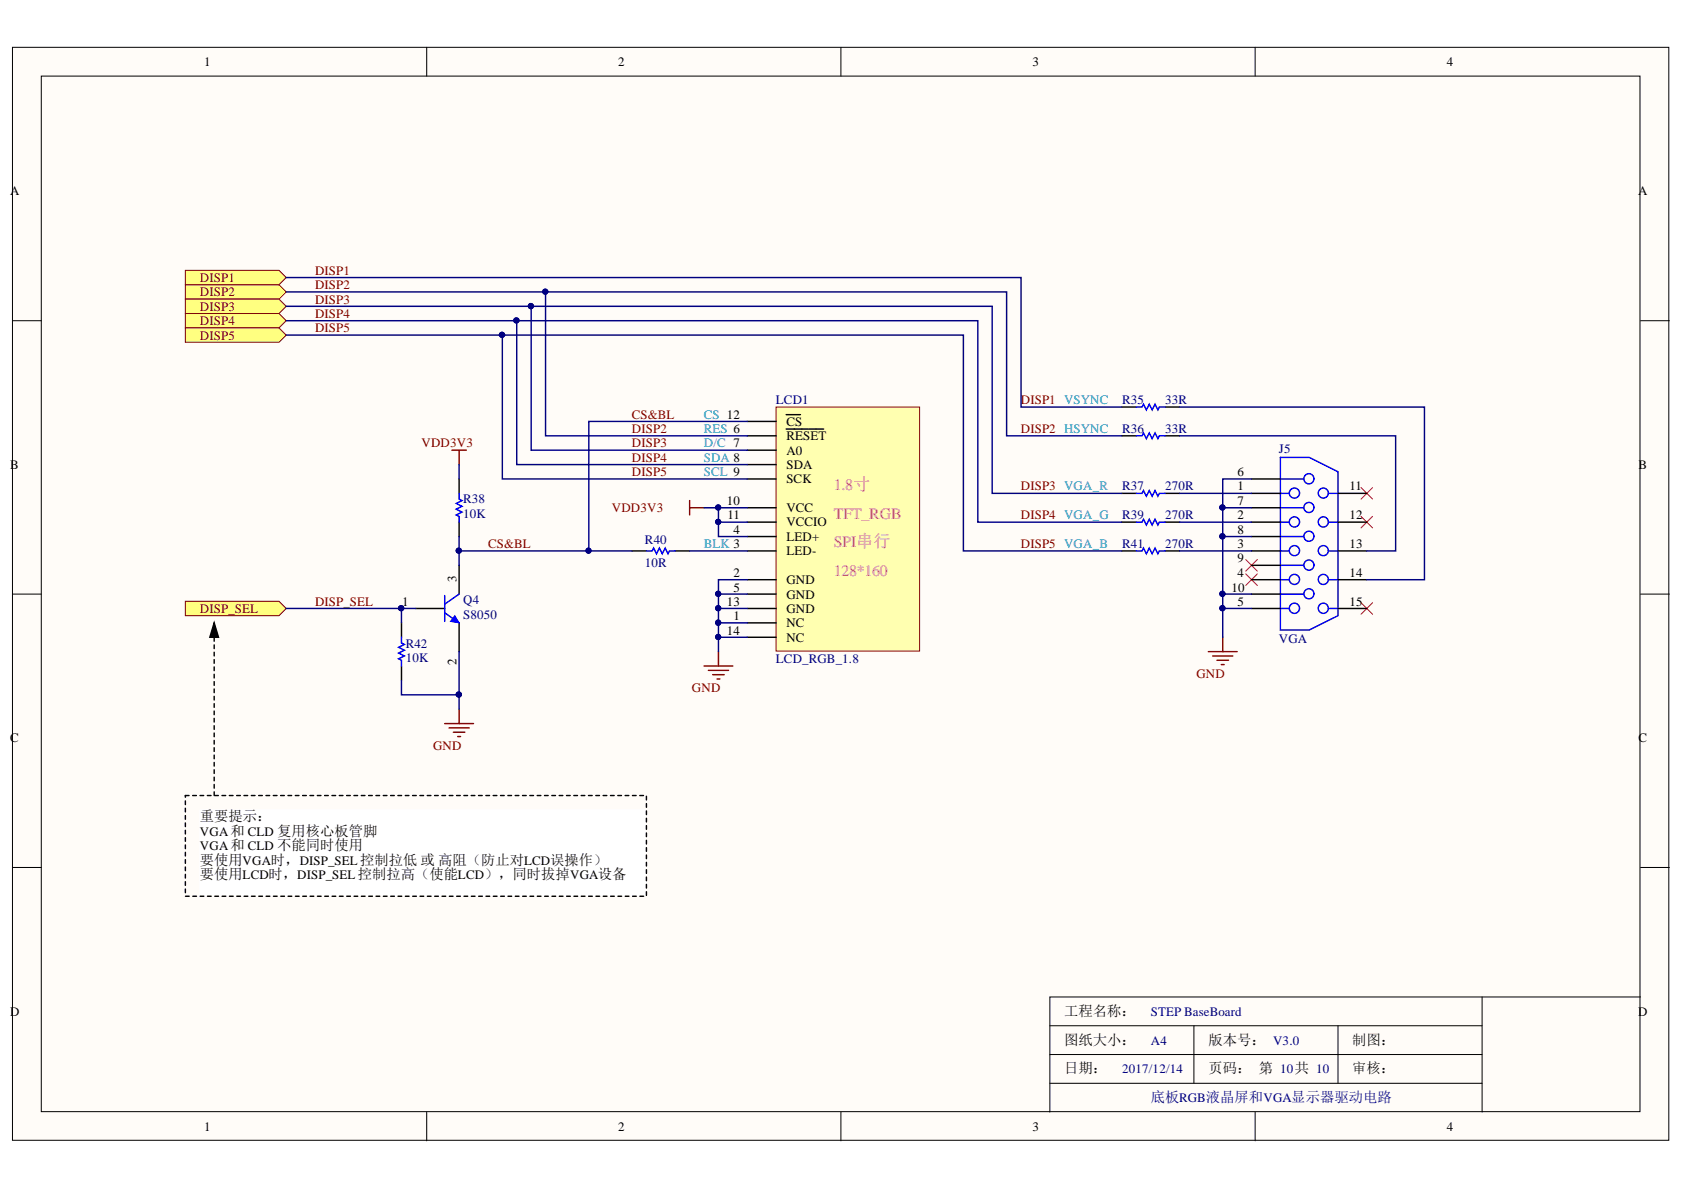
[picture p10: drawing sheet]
<svg xmlns="http://www.w3.org/2000/svg" width="297mm" height="210mm" viewBox="0 0 297 210" stroke-linecap="round" stroke-linejoin="round" font-family="sans-serif">
<defs><g id="words">
<g font-size="2.8" fill="#f0f">
<text x="147.1" y="86.4">1.8寸</text>
<text x="147.1" y="91.5">TFT_RGB</text>
<text x="147.1" y="96.6">SPI串行</text>
<text x="147.1" y="101.6">128*160</text>
</g>
<g font-size="2.5">
<text x="35.3" y="144.9">重要提示：</text>
<text x="35.3" y="152.5">要使用VGA时，DISP_SEL控制拉低 或 高阻（防止对LCD误操作）</text>
<text x="35.3" y="155">要使用LCD时，DISP_SEL控制拉高（使能LCD），同时拔掉VGA设备</text>
<text x="187.7" y="179.3">工程名称：</text>
<text x="187.7" y="184.3">图纸大小：</text>
<text x="213.1" y="184.3">版本号： V3.0</text>
<text x="238.5" y="184.3">制图：</text>
<text x="187.7" y="189.3">日期：</text>
<text x="213.1" y="189.3">页码： 第 10共 10</text>
<text x="238.5" y="189.3">审核：</text>
</g>
<text font-size="2.5" fill="#000080" x="203" y="194.4">底板RGB液晶屏和VGA显示器驱动电路</text>
<g font-size="2.3">
<text x="36" y="11.7">1</text>
<text x="109" y="11.7">2</text>
<text x="182.1" y="11.7">3</text>
<text x="255.2" y="11.7">4</text>
<text x="1.8" y="34.5">A</text>
<text x="288.9" y="34.5">A</text>
<text x="138.7" y="77.6">RESET</text>
<text x="138.7" y="75.1">CS</text>
<text x="1.8" y="82.7">B</text>
<text x="138.7" y="80.2">A0</text>
<text x="138.7" y="82.7">SDA</text>
<text x="218.3" y="84">6</text>
<text x="289" y="82.7">B</text>
<text x="128.2" y="89">10</text>
<text x="138.7" y="85.2">SCK</text>
<text x="218.3" y="86.5">1</text>
<text x="218.3" y="89">7</text>
<text x="238" y="86.5">11</text>
<text x="128.3" y="91.6">11</text>
<text x="129.4" y="94.1">4</text>
<text x="138.7" y="95.4">LED+</text>
<text x="138.7" y="90.3">VCC</text>
<text x="138.7" y="92.8">VCCIO</text>
<text x="218.3" y="91.6">2</text>
<text x="218.3" y="94.1">8</text>
<text x="238" y="91.6">12</text>
<text x="129.4" y="101.7">2</text>
<text x="138.7" y="97.9">LED-</text>
<text x="218.3" y="96.6">3</text>
<text x="218.3" y="101.7">4</text>
<text x="218.3" y="99.2">9</text>
<text x="238" y="96.6">13</text>
<text x="238" y="101.7">14</text>
<text x="71" y="106.9">1</text>
<text x="80.5" y="102.7" transform="rotate(-90 80.5 102.7)">3</text>
<text x="128.2" y="106.9">13</text>
<text x="129.4" y="104.3">5</text>
<text x="138.7" y="103">GND</text>
<text x="138.7" y="105.6">GND</text>
<text x="217.2" y="104.3">10</text>
<text x="218.3" y="106.9">5</text>
<text x="238" y="106.9">15</text>
<text x="128.2" y="111.9">14</text>
<text x="129.4" y="109.4">1</text>
<text x="138.7" y="110.7">NC</text>
<text x="138.7" y="108.1">GND</text>
<text x="138.7" y="113.2">NC</text>
<text x="80.5" y="117.3" transform="rotate(-90 80.5 117.3)">2</text>
<text x="1.8" y="130.9">C</text>
<text x="289" y="130.9">C</text>
<text x="35.3" y="147.4">VGA和 CLD 复用核心板管脚</text>
<text x="35.3" y="150">VGA和 CLD 不能同时使用</text>
<text x="1.8" y="179.2">D</text>
<text x="288.9" y="179.2">D</text>
<text x="36" y="199.5">1</text>
<text x="109" y="199.5">2</text>
<text x="182.1" y="199.5">3</text>
<text x="255.2" y="199.5">4</text>
</g>
<g font-size="2.3" fill="#800000">
<text x="35.3" y="52.3">DISP2</text>
<text x="35.3" y="49.8">DISP1</text>
<text x="55.6" y="48.5">DISP1</text>
<text x="55.6" y="51">DISP2</text>
<text x="55.6" y="53.6">DISP3</text>
<text x="35.3" y="54.8">DISP3</text>
<text x="35.3" y="57.4">DISP4</text>
<text x="35.3" y="59.9">DISP5</text>
<text x="55.6" y="56.1">DISP4</text>
<text x="55.6" y="58.6">DISP5</text>
<text x="180.1" y="71.3">DISP1 VSYNC</text>
<text x="111.5" y="76.4">DISP2</text>
<text x="111.5" y="73.8">CS&amp;BL</text>
<text x="180.1" y="76.4">DISP2 HSYNC</text>
<text x="74.3" y="78.9">VDD3V3</text>
<text x="111.5" y="78.9">DISP3</text>
<text x="111.5" y="81.4">DISP4</text>
<text x="111.5" y="84">DISP5</text>
<text x="180.1" y="86.5">DISP3 VGA_R</text>
<text x="107.9" y="90.3">VDD3V3</text>
<text x="180.1" y="91.6">DISP4 VGA_G</text>
<text x="86.1" y="96.6">CS&amp;BL</text>
<text x="180.1" y="96.6">DISP5 VGA_B</text>
<text x="55.6" y="106.9">DISP_SEL</text>
<text x="35.3" y="108.1">DISP_SEL</text>
<text x="211" y="119.5">GND</text>
<text x="122.1" y="122.1">GND</text>
<text x="76.4" y="132.2">GND</text>
</g>
<g font-size="2.3" fill="#000080">
<text x="136.9" y="71.3">LCD1</text>
<text x="197.9" y="71.3">R35</text>
<text x="205.5" y="71.3">33R</text>
<text x="197.9" y="76.4">R36</text>
<text x="205.5" y="76.4">33R</text>
<text x="225.6" y="79.9">J5</text>
<text x="81.7" y="88.8">R38</text>
<text x="197.9" y="86.5">R37</text>
<text x="205.5" y="86.5">270R</text>
<text x="81.7" y="91.3">10K</text>
<text x="113.8" y="95.9">R40</text>
<text x="197.9" y="91.6">R39</text>
<text x="205.5" y="91.6">270R</text>
<text x="113.8" y="99.9">10R</text>
<text x="197.9" y="96.6">R41</text>
<text x="205.5" y="96.6">270R</text>
<text x="81.7" y="106.6">Q4</text>
<text x="81.7" y="109.2">S8050</text>
<text x="225.6" y="113.5">VGA</text>
<text x="71.6" y="116.8">10K</text>
<text x="71.6" y="114.2">R42</text>
<text x="136.9" y="117">LCD_RGB_1.8</text>
<text x="203" y="179.2">STEP BaseBoard</text>
<text x="203" y="184.3">A4</text>
<text x="197.9" y="189.3">2017/12/14</text>
</g>
<g font-size="2.3" fill="#009cca">
<text x="124.2" y="73.8">CS 12</text>
<text x="124.2" y="76.4">RES 6</text>
<text x="124.2" y="78.9">D/C 7</text>
<text x="124.2" y="81.4">SDA 8</text>
<text x="124.2" y="84">SCL 9</text>
<text x="124.2" y="96.6">BLK 3</text>
</g>
</g></defs>
<g fill="#fffcf8" stroke="#000" stroke-width=".18">
<path d="M2.2 8.3h292.2v192.8h-292.2z"/>
<path d="M7.3 13.4h282v182.7h-282z"/>
</g>
<g fill="none" stroke="#000" stroke-width=".18">
<path d="M75.3 8.3v5.1M148.3 8.3v5.1M221.4 8.3v5.1M2.2 56.6h5.1M289.4 56.6h5.1M2.2 104.8h5.1M289.4 104.8h5.1M2.2 153h5.1M289.4 153h5.1M261.4 175.9v15.2h-76.2M289.4 175.9h-104.2v20.3M75.3 196.2v5"/>
<path d="M148.3 196.2v5M185.2 186h76.2M185.2 180.9h76.2M210.6 180.9v10.2M221.4 196.2v5M236 180.9v10.2M261.4 191.1v5.1"/>
</g>
<path d="M219.7 98.7l2.1 2M221.8 98.7l-2.1 2M240.1 86l2 2M240.1 91.1l2 2M242.1 86l-2 2M242.1 91.1l-2 2M219.7 101.2l2.1 2.1M221.8 101.2l-2.1 2.1M240.1 106.3l2 2M242.1 106.3l-2 2" fill="none" stroke="#f00" stroke-width=".18"/>
<path d="M213.1 114.9h5.1M213.9 115.7h3.6M214.7 116.5h2M215.4 117.2h.5M215.7 112.4v2.5" fill="none" stroke="#800000" stroke-width=".25"/>
<g fill="none" stroke="#000" stroke-width=".25">
<path d="M197.9 76.9h2.5M197.9 71.8h2.5M205.5 76.9h2.6M205.5 71.8h2.6M197.9 87h2.5M197.9 92.1h2.5M197.9 97.2h2.5M205.5 87h2.6M205.5 92.1h2.6M205.5 97.2h2.6M220.8 87h5M220.8 92.1h5"/>
<path d="M220.8 97.2h5M220.8 84.5h5M220.8 89.6h5M220.8 94.6h5M220.8 99.7h5M236 87h5.1M236 92.1h5.1M236 97.2h5.1M220.8 102.3h5M220.8 107.3h5M220.8 104.8h5M236 102.3h5.1"/>
<path d="M236 107.3h5.1"/>
</g>
<g fill="none" stroke="#00f" stroke-width=".25">
<path d="M200.4 76.9h1l.3-.5 .5 1 .5-1 .5 1 .5-1 .5 1 .3-.5h1M200.4 71.8h1l.3-.5 .5 1 .5-1 .5 1 .5-1 .5 1 .3-.5h1M200.4 87h1l.3-.5 .5 1 .5-1 .5 1 .5-1 .5 1 .3-.5h1M200.4 92.1h1l.3-.5 .5 1 .5-1 .5 1 .5-1 .5 1 .3-.5h1M200.4 97.2h1l.3-.5 .5 1 .5-1 .5 1 .5-1 .5 1 .3-.5h1M225.8 80.7h5.1l5.1 2.5v25.4l-5.1 2.5h-5.1zM225.8 84.5h4.1M225.8 87h1.6M225.8 89.6h4.1M225.8 92.1h1.6M225.8 94.6h4.1M225.8 97.2h1.6"/>
<path d="M225.8 99.7h4.1M234.5 87h1.5M234.5 92.1h1.5M234.5 97.2h1.5M225.8 102.3h1.6M225.8 104.8h4.1M225.8 107.3h1.6M234.5 102.3h1.5M234.5 107.3h1.5"/>
<circle cx="228.3" cy="92.1" r=".9"/>
<circle cx="228.3" cy="97.1" r=".9"/>
<circle cx="228.3" cy="87" r=".9"/>
<circle cx="230.9" cy="99.7" r=".89"/>
<circle cx="230.9" cy="84.5" r=".89"/>
<circle cx="230.9" cy="94.6" r=".89"/>
<circle cx="230.9" cy="89.5" r=".89"/>
<circle cx="233.4" cy="92.1" r=".89"/>
<circle cx="233.4" cy="87" r=".89"/>
<circle cx="233.4" cy="97.1" r=".89"/>
<circle cx="228.3" cy="107.3" r=".9"/>
<circle cx="228.3" cy="102.2" r=".9"/>
<circle cx="230.9" cy="104.7" r=".89"/>
<circle cx="233.4" cy="107.3" r=".89"/>
<circle cx="233.4" cy="102.2" r=".89"/>
</g>
<path d="M136.9 71.8h25.3v43h-25.3z" fill="#ffffb0" stroke="#800000" stroke-width=".18"/>
<g fill="none" stroke="#000" stroke-width=".25">
<path d="M131.8 76.9h5.1M131.8 79.4h5.1M131.8 74.3h5.1M138.7 75.7h2.7M138.7 73.1h1.3M140.1 73.1h1.1M141.4 75.7h1.1M142.7 75.7h1.2M144 75.7h1.3M111.5 97.2h2.5M119.1 97.2h2.5M131.8 97.2h5.1"/>
<path d="M131.8 94.6h5.1M131.8 81.9h5.1M131.8 84.5h5.1M131.8 89.6h5.1M131.8 92.1h5.1M131.8 109.9h5.1M131.8 102.3h5.1M131.8 104.8h5.1M131.8 107.3h5.1M131.8 112.4h5.1"/>
</g>
<path d="M121.6 88.3v2.5M121.6 89.6h2.6M124.2 117.5h5.1M124.9 118.2h3.6M125.7 119h2M126.5 119.8h.5M126.7 114.9v2.6" fill="none" stroke="#800000" stroke-width=".25"/>
<path d="M114 97.2h1l.3-.5 .5 1 .5-1 .5 1 .5-1 .5 1 .3-.5h1" fill="none" stroke="#00f" stroke-width=".25"/>
<g fill="#ffff80" stroke="#800000" stroke-width=".18">
<path d="M32.7 50.2h16.5l1.3 1.3-1.3 1.3h-16.5z" fill-rule="evenodd"/>
<path d="M32.7 52.8h16.5l1.3 1.2-1.3 1.3h-16.5z" fill-rule="evenodd"/>
<path d="M32.7 55.3h16.5l1.3 1.3-1.3 1.2h-16.5z" fill-rule="evenodd"/>
<path d="M32.7 57.8h16.5l1.3 1.3-1.3 1.3h-16.5z" fill-rule="evenodd"/>
<path d="M32.7 47.7h16.5l1.3 1.3-1.3 1.2h-16.5z" fill-rule="evenodd"/>
</g>
<path d="M78.4 127.6h5.1M79.2 128.4h3.6M80 129.2h2M80.7 129.9h.5M81 125.1v2.5" fill="none" stroke="#800000" stroke-width=".25"/>
<path d="M81 99.7v5.1M73.4 107.3h5M81 109.9v5" fill="none" stroke="#000" stroke-width=".25"/>
<path d="M78.4 108.1l2.6 1.8M78.4 105v4.6M81 104.8l-2.6 1.8" fill="none" stroke="#00f" stroke-width=".25"/>
<path d="M80.2 108.6l.8 1.3-1.5-.3z" fill="#00f"/>
<path d="M80.2 108.6l.8 1.3-1.5-.3z" fill="none" stroke="#00f" stroke-width=".18"/>
<path d="M81 84.5v2.5M81 92.1v2.5M70.8 109.9v2.5M70.8 117.5v2.5" fill="none" stroke="#000" stroke-width=".25"/>
<path d="M81 87v1l.5 .3-1 .5 1 .5-1 .5 1 .5-1 .5 .5 .3v1M70.8 112.4v1l.5 .3-1 .5 1 .5-1 .5 1 .5-1 .5 .5 .3v1" fill="none" stroke="#00f" stroke-width=".25"/>
<path d="M79.7 79.4h2.6M81 79.4v2.5" fill="none" stroke="#800000" stroke-width=".25"/>
<path d="M32.7 106.1h16.5l1.3 1.2-1.3 1.3h-16.5z" fill-rule="evenodd" fill="#ffff80" stroke="#800000" stroke-width=".18"/>
<path d="M35.2 142.9h78.7v15.1h-78.7z" fill="#fff" stroke="#fff" stroke-width=".18"/>
<g fill="none" stroke="#000080" stroke-width=".25">
<path d="M50.5 49h129.6v22.8h17.8M50.5 51.5h127.1v25.4h20.3M50.5 54h124.5v33h22.9M50.5 56.6h122v35.5h25.4M50.5 59.1h119.4v38.1h28M88.6 59.1v25.4h43.2M91.1 56.6v25.3h40.7M93.7 54v25.4h38.1M96.2 51.5v25.4h35.6M131.8 74.3h-27.9v22.9h7.6M208.1 76.9h38.1v20.3h-5.1M208.1 71.8h43.2v30.5h-10.2"/>
<path d="M81 94.6v5.1M81 97.2h22.9M81 81.9v2.6M121.6 97.2h10.2M124.2 89.6h2.5v5h5.1M126.7 89.6h5.1M126.7 92.1h5.1M208.1 97.2h12.7M208.1 87h12.7M208.1 92.1h12.7M215.7 89.6h5.1M215.7 94.6h5.1"/>
<path d="M220.8 84.5h-5.1v22.8h5.1M50.5 107.3h22.9M70.8 107.3v2.6M81 114.9v10.2M126.7 104.8h5.1M126.7 112.4h5.1M126.7 109.9h5.1M126.7 107.3h5.1M131.8 102.3h-5.1v12.6M215.7 104.8h5.1M215.7 107.3v5.1M70.8 120v2.6h10.2"/>
</g>
<g fill="#000080" stroke="#000080" stroke-width=".18">
<circle cx="215.6" cy="89.5" r=".46"/>
<circle cx="215.6" cy="94.6" r=".47"/>
<circle cx="215.6" cy="104.7" r=".46"/>
<circle cx="215.6" cy="107.3" r=".46"/>
<circle cx="126.7" cy="112.4" r=".46"/>
<circle cx="126.7" cy="109.8" r=".46"/>
<circle cx="126.7" cy="107.3" r=".46"/>
<circle cx="126.7" cy="104.7" r=".46"/>
<circle cx="126.7" cy="92.1" r=".46"/>
<circle cx="126.7" cy="89.5" r=".46"/>
<circle cx="88.6" cy="59.1" r=".46"/>
<circle cx="91.1" cy="56.5" r=".46"/>
<circle cx="93.6" cy="54" r=".46"/>
<circle cx="96.2" cy="51.4" r=".46"/>
<circle cx="103.8" cy="97.1" r=".46"/>
<circle cx="80.9" cy="122.5" r=".46"/>
<circle cx="70.8" cy="107.3" r=".46"/>
<circle cx="80.9" cy="97.1" r=".46"/>
</g>
<path d="M37.8 109.9v30.4M32.7 140.3h81.3v17.8h-81.3v-17.8" fill="none" stroke="#000" stroke-width=".25" stroke-dasharray=".6 .6"/>
<path d="M37.8 109.9l.7 2.5h-1.5z" fill="#000"/>
<path d="M37.8 109.9l.7 2.5h-1.5z" fill="none" stroke="#000" stroke-width=".25"/>
<use href="#words"/>
</svg>
